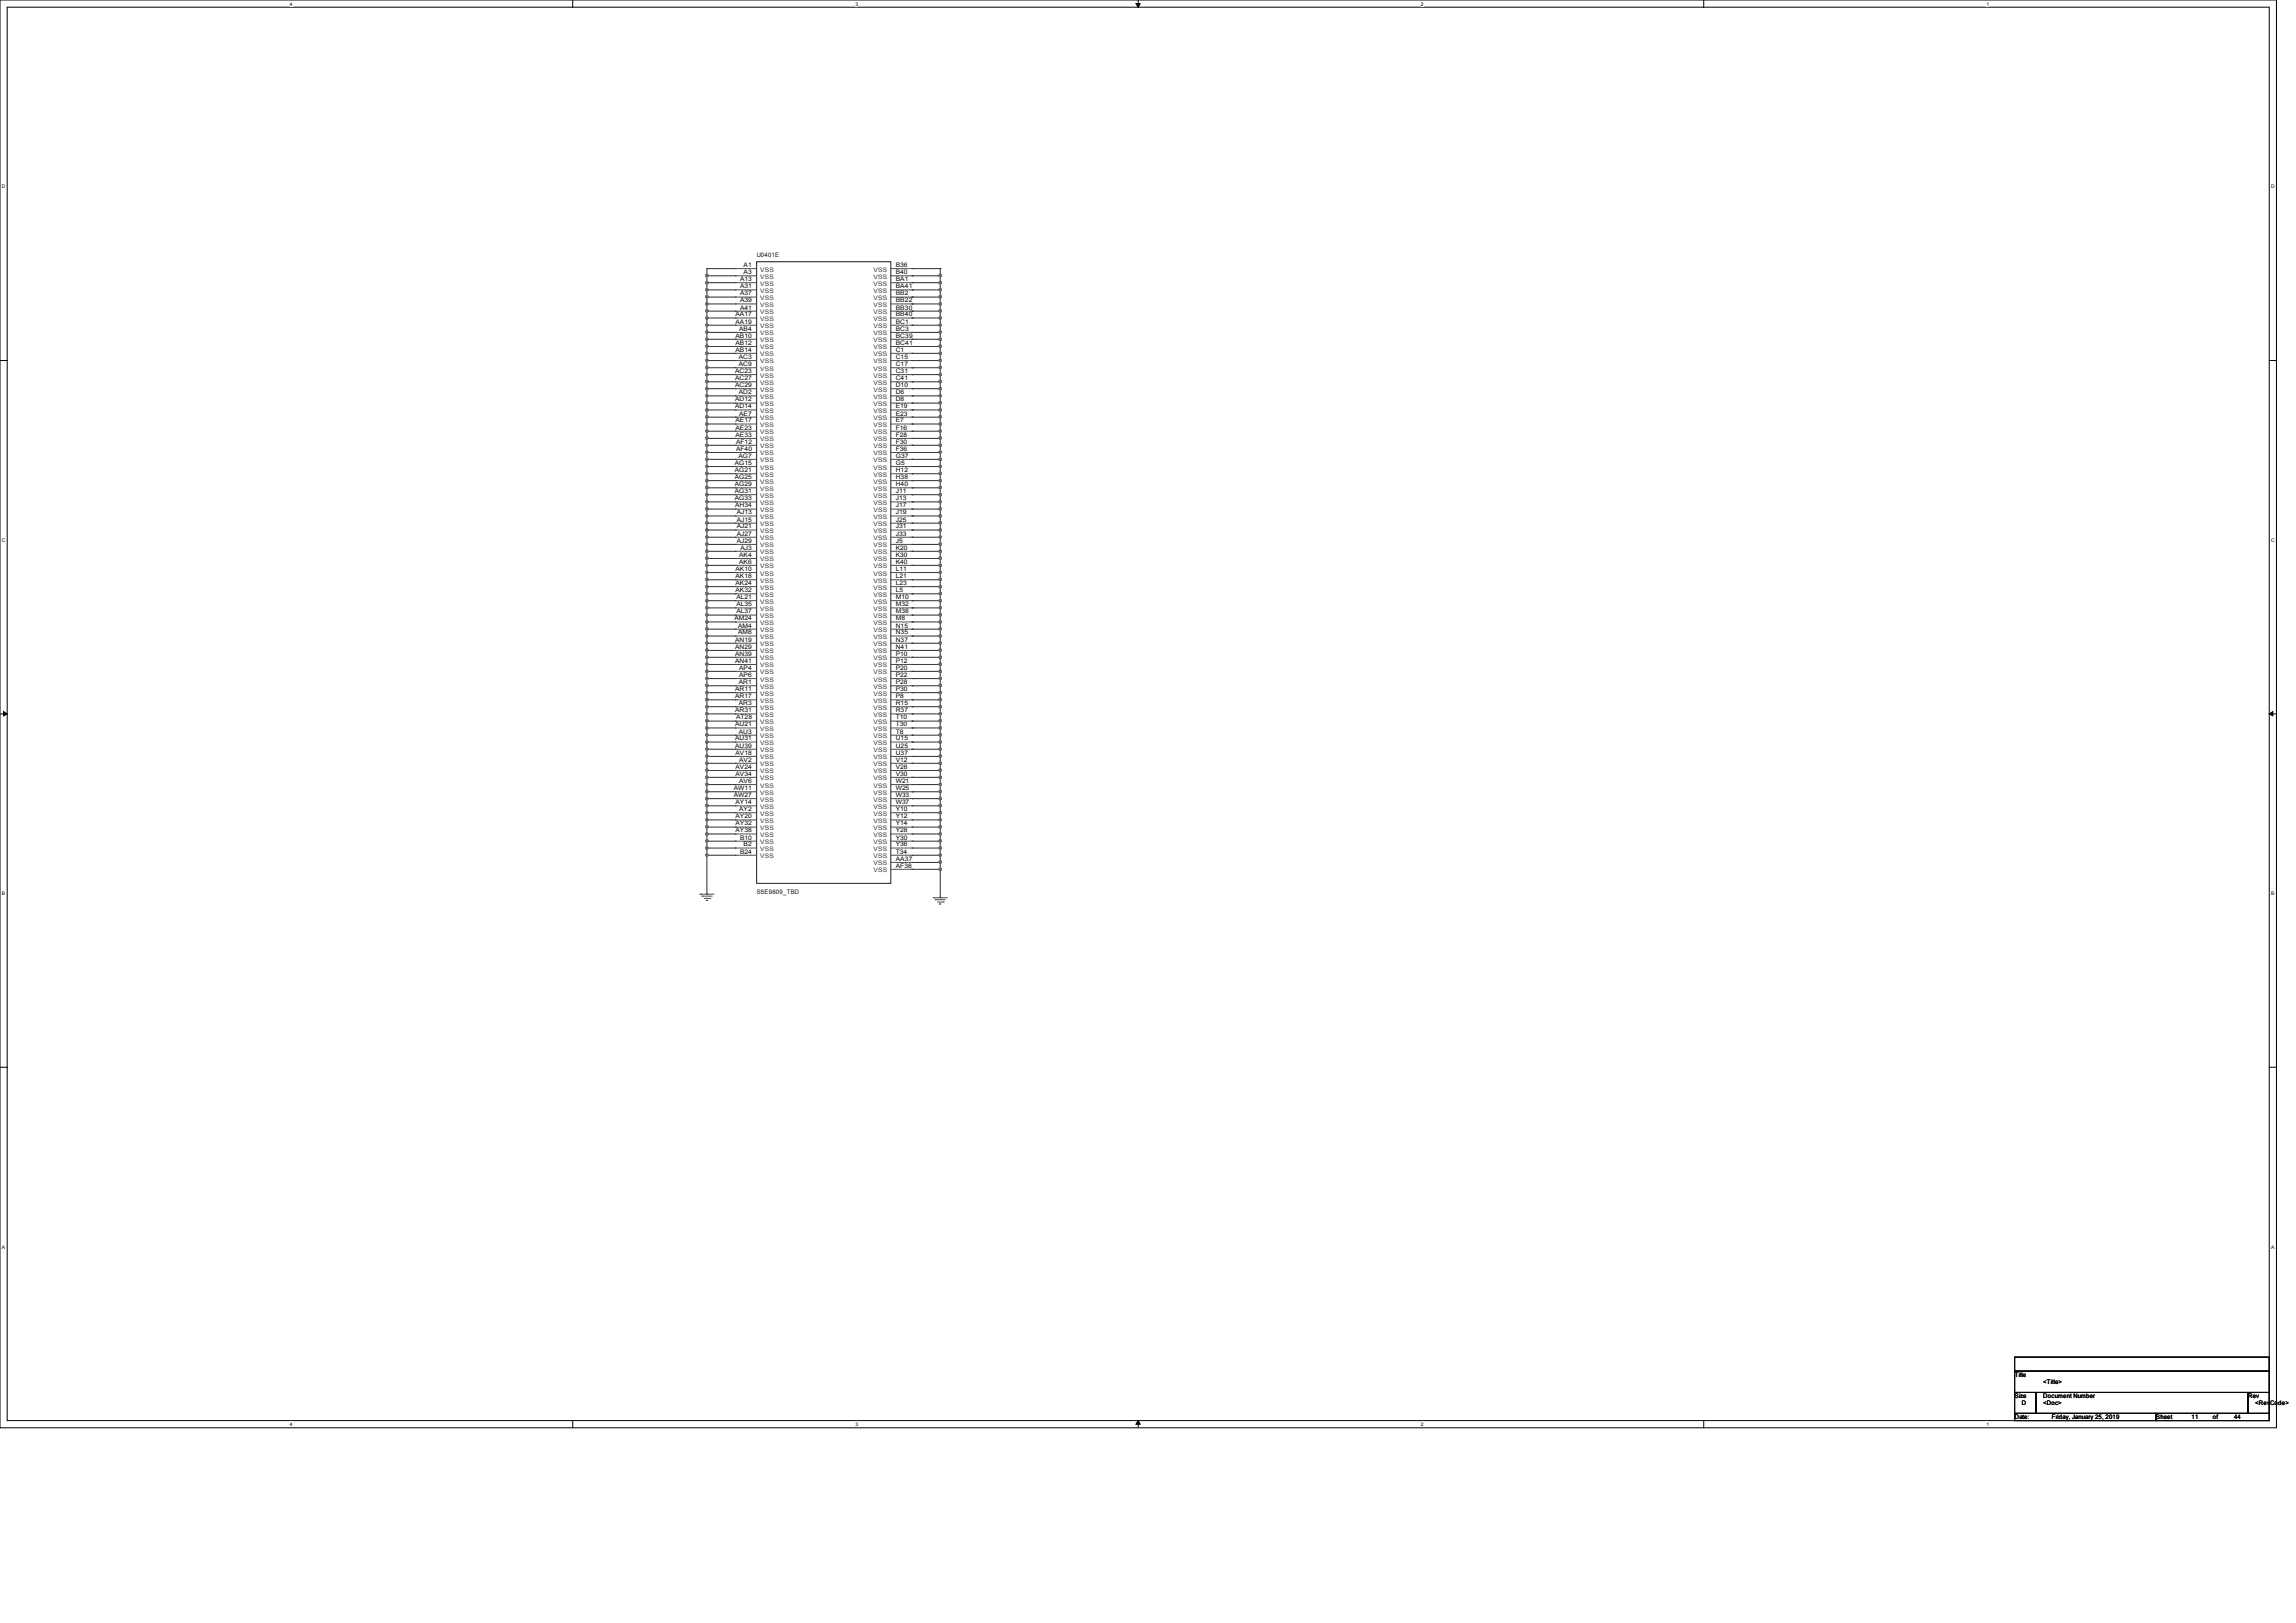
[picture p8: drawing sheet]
<svg xmlns="http://www.w3.org/2000/svg" width="297mm" height="210mm" viewBox="0 0 297 210" stroke-linecap="round" stroke-linejoin="round" font-family="sans-serif">
<defs><g id="words">
<g font-size=".8">
<text x="96.2" y="34.5">A1</text>
<text x="96.2" y="35.5">A3</text>
<text x="115.9" y="34.5">B36</text>
<text x="115.9" y="35.5">B40</text>
<text x="95.1" y="40.9">AA17</text>
<text x="95.1" y="41.9">AA19</text>
<text x="95.7" y="36.4">A13</text>
<text x="95.7" y="37.3">A31</text>
<text x="95.7" y="38.2">A37</text>
<text x="95.7" y="39.1">A39</text>
<text x="95.7" y="40">A41</text>
<text x="115.9" y="36.4">BA1</text>
<text x="115.9" y="37.3">BA41</text>
<text x="115.9" y="38.2">BB2</text>
<text x="115.9" y="39.1">BB22</text>
<text x="115.9" y="40">BB30</text>
<text x="115.9" y="40.9">BB40</text>
<text x="115.9" y="41.9">BC1</text>
<text x="95.1" y="43.7">AB10</text>
<text x="95.1" y="44.6">AB12</text>
<text x="95.1" y="45.5">AB14</text>
<text x="95.6" y="46.4">AC3</text>
<text x="95.6" y="47.4">AC9</text>
<text x="95.6" y="42.8">AB4</text>
<text x="115.9" y="42.8">BC3</text>
<text x="115.9" y="43.7">BC39</text>
<text x="115.9" y="44.6">BC41</text>
<text x="115.9" y="45.5">C1</text>
<text x="115.9" y="46.4">C15</text>
<text x="115.9" y="47.4">C17</text>
<text x="95.1" y="48.3">AC23</text>
<text x="95.1" y="49.2">AC27</text>
<text x="95.1" y="50.1">AC29</text>
<text x="95.1" y="51.9">AD12</text>
<text x="95.1" y="52.8">AD14</text>
<text x="95.6" y="51">AD2</text>
<text x="95.6" y="53.8">AE7</text>
<text x="115.9" y="48.3">C31</text>
<text x="115.9" y="49.2">C41</text>
<text x="115.9" y="50.1">D10</text>
<text x="115.9" y="51">D6</text>
<text x="115.9" y="51.9">D8</text>
<text x="115.9" y="52.8">E19</text>
<text x="115.9" y="53.8">E23</text>
<text x="95.1" y="54.7">AE17</text>
<text x="95.1" y="55.6">AE23</text>
<text x="95.1" y="56.5">AE33</text>
<text x="95.2" y="57.4">AF12</text>
<text x="95.2" y="58.3">AF40</text>
<text x="95.5" y="59.2">AG7</text>
<text x="115.9" y="54.7">E7</text>
<text x="115.9" y="55.6">F16</text>
<text x="115.9" y="56.5">F28</text>
<text x="115.9" y="57.4">F30</text>
<text x="115.9" y="58.3">F36</text>
<text x="115.9" y="59.2">G37</text>
<text x="95" y="60.2">AG15</text>
<text x="95" y="61.1">AG21</text>
<text x="95" y="62">AG25</text>
<text x="95" y="62.9">AG29</text>
<text x="95" y="63.8">AG31</text>
<text x="95" y="64.7">AG33</text>
<text x="95.1" y="65.7">AH34</text>
<text x="115.9" y="60.2">G5</text>
<text x="115.9" y="61.1">H12</text>
<text x="115.9" y="62">H38</text>
<text x="115.9" y="62.9">H40</text>
<text x="115.9" y="63.8">J11</text>
<text x="115.9" y="64.7">J13</text>
<text x="115.9" y="65.7">J17</text>
<text x="95.3" y="66.5">AJ13</text>
<text x="95.3" y="67.5">AJ15</text>
<text x="95.3" y="68.4">AJ21</text>
<text x="95.3" y="69.3">AJ27</text>
<text x="95.3" y="70.2">AJ29</text>
<text x="95.8" y="71.1">AJ3</text>
<text x="115.9" y="66.5">J19</text>
<text x="115.9" y="67.5">J25</text>
<text x="115.9" y="68.4">J31</text>
<text x="115.9" y="69.3">J33</text>
<text x="115.9" y="70.2">J5</text>
<text x="115.9" y="71.1">K20</text>
<text x="95.1" y="73.9">AK10</text>
<text x="95.1" y="74.8">AK18</text>
<text x="95.1" y="75.7">AK24</text>
<text x="95.1" y="76.6">AK32</text>
<text x="95.3" y="77.5">AL21</text>
<text x="95.6" y="72.1">AK4</text>
<text x="95.6" y="72.9">AK6</text>
<text x="115.9" y="72.9">K40</text>
<text x="115.9" y="72.1">K30</text>
<text x="115.9" y="73.9">L11</text>
<text x="115.9" y="74.8">L21</text>
<text x="115.9" y="75.7">L23</text>
<text x="115.9" y="76.6">L5</text>
<text x="115.9" y="77.5">M10</text>
<text x="95" y="80.3">AM24</text>
<text x="95.1" y="83">AN19</text>
<text x="95.1" y="83.9">AN29</text>
<text x="95.3" y="78.4">AL35</text>
<text x="95.3" y="79.4">AL37</text>
<text x="95.5" y="81.2">AM4</text>
<text x="95.5" y="82.1">AM8</text>
<text x="115.9" y="78.4">M32</text>
<text x="115.9" y="79.4">M38</text>
<text x="115.9" y="80.3">M8</text>
<text x="115.9" y="81.2">N15</text>
<text x="115.9" y="82.1">N35</text>
<text x="115.9" y="83">N37</text>
<text x="115.9" y="83.9">N41</text>
<text x="95.1" y="84.8">AN39</text>
<text x="95.1" y="85.8">AN41</text>
<text x="95.1" y="89.4">AR11</text>
<text x="95.6" y="88.5">AR1</text>
<text x="95.6" y="86.7">AP4</text>
<text x="95.6" y="87.6">AP6</text>
<text x="115.9" y="84.8">P10</text>
<text x="115.9" y="85.8">P12</text>
<text x="115.9" y="86.7">P20</text>
<text x="115.9" y="87.6">P22</text>
<text x="115.9" y="88.5">P28</text>
<text x="115.9" y="89.4">P30</text>
<text x="95.1" y="90.3">AR17</text>
<text x="95.1" y="92.2">AR31</text>
<text x="95.1" y="94">AU21</text>
<text x="95.1" y="95.8">AU31</text>
<text x="95.2" y="93.1">AT28</text>
<text x="95.6" y="91.2">AR3</text>
<text x="95.6" y="94.9">AU3</text>
<text x="115.9" y="91.2">R15</text>
<text x="115.9" y="92.2">R37</text>
<text x="115.9" y="94">T30</text>
<text x="115.9" y="94.9">T8</text>
<text x="115.9" y="90.3">P8</text>
<text x="115.9" y="93.1">T10</text>
<text x="115.9" y="95.8">U15</text>
<text x="95.1" y="96.7">AU39</text>
<text x="95.1" y="97.7">AV18</text>
<text x="95.1" y="99.5">AV24</text>
<text x="95.1" y="100.4">AV34</text>
<text x="95.6" y="98.6">AV2</text>
<text x="95.6" y="101.3">AV6</text>
<text x="115.9" y="96.7">U25</text>
<text x="115.9" y="97.7">U37</text>
<text x="115.9" y="98.6">V12</text>
<text x="115.9" y="99.5">V28</text>
<text x="115.9" y="100.4">V30</text>
<text x="115.9" y="101.3">W21</text>
<text x="94.9" y="102.2">AW11</text>
<text x="94.9" y="103.1">AW27</text>
<text x="95.1" y="104.1">AY14</text>
<text x="95.1" y="105.9">AY20</text>
<text x="95.1" y="106.8">AY32</text>
<text x="95.1" y="107.7">AY38</text>
<text x="95.6" y="104.9">AY2</text>
<text x="115.9" y="102.2">W25</text>
<text x="115.9" y="104.1">W37</text>
<text x="115.9" y="104.9">Y10</text>
<text x="115.9" y="107.7">Y28</text>
<text x="115.9" y="103.1">W33</text>
<text x="115.9" y="105.9">Y12</text>
<text x="115.9" y="106.8">Y14</text>
<text x="95.7" y="108.6">B10</text>
<text x="95.7" y="110.4">B24</text>
<text x="96.2" y="109.5">B2</text>
<text x="115.9" y="108.6">Y30</text>
<text x="115.9" y="109.5">Y36</text>
<text x="115.9" y="110.4">T34</text>
<text x="115.9" y="111.4">AA37</text>
<text x="115.9" y="112.3">AF38</text>
<text x="260.6" y="178.2">Title</text>
<text x="264.3" y="179.1">&lt;Title&gt;</text>
<text x="260.6" y="180.9">Size</text>
<text x="260.6" y="183.6">Date:</text>
<text x="261.6" y="181.8">D</text>
<text x="264.3" y="180.9">Document Number</text>
<text x="264.3" y="181.8">&lt;Doc&gt;</text>
<text x="265.4" y="183.6">Friday, January 25, 2019</text>
<text x="278.9" y="183.6">Sheet</text>
<text x="283.5" y="183.6">11</text>
<text x="286.2" y="183.6">of</text>
<text x="289" y="183.6">44</text>
<text x="290.8" y="180.9">Rev</text>
<text x="291.7" y="181.8">&lt;RevCode&gt;</text>
</g>
<g font-size=".8" fill="#0e0e0e">
<text x="97.9" y="33.2">U0401E</text>
<text x="97.9" y="115.6">S5E9609_TBD</text>
</g>
<g font-size=".8" fill="#343434">
<text x="98.4" y="35.1">VSS</text>
<text x="113" y="35.1">VSS</text>
<text x="98.4" y="36.1">VSS</text>
<text x="98.4" y="37">VSS</text>
<text x="98.4" y="37.9">VSS</text>
<text x="98.4" y="38.8">VSS</text>
<text x="98.4" y="39.7">VSS</text>
<text x="98.4" y="40.6">VSS</text>
<text x="98.4" y="41.5">VSS</text>
<text x="113" y="36.1">VSS</text>
<text x="113" y="37">VSS</text>
<text x="113" y="37.9">VSS</text>
<text x="113" y="38.8">VSS</text>
<text x="113" y="39.7">VSS</text>
<text x="113" y="40.6">VSS</text>
<text x="113" y="41.5">VSS</text>
<text x="98.4" y="42.5">VSS</text>
<text x="98.4" y="43.4">VSS</text>
<text x="98.4" y="44.3">VSS</text>
<text x="98.4" y="45.2">VSS</text>
<text x="98.4" y="46.1">VSS</text>
<text x="98.4" y="47">VSS</text>
<text x="98.4" y="48">VSS</text>
<text x="113" y="42.5">VSS</text>
<text x="113" y="43.4">VSS</text>
<text x="113" y="44.3">VSS</text>
<text x="113" y="45.2">VSS</text>
<text x="113" y="46.1">VSS</text>
<text x="113" y="47">VSS</text>
<text x="113" y="48">VSS</text>
<text x="98.4" y="48.9">VSS</text>
<text x="98.4" y="49.8">VSS</text>
<text x="98.4" y="50.7">VSS</text>
<text x="98.4" y="51.6">VSS</text>
<text x="98.4" y="52.5">VSS</text>
<text x="98.4" y="53.4">VSS</text>
<text x="113" y="48.9">VSS</text>
<text x="113" y="49.8">VSS</text>
<text x="113" y="50.7">VSS</text>
<text x="113" y="51.6">VSS</text>
<text x="113" y="52.5">VSS</text>
<text x="113" y="53.4">VSS</text>
<text x="98.4" y="54.4">VSS</text>
<text x="98.4" y="55.2">VSS</text>
<text x="98.4" y="56.2">VSS</text>
<text x="98.4" y="58">VSS</text>
<text x="98.4" y="58.9">VSS</text>
<text x="98.4" y="59.8">VSS</text>
<text x="98.4" y="57.1">VSS</text>
<text x="113" y="54.4">VSS</text>
<text x="113" y="55.2">VSS</text>
<text x="113" y="56.2">VSS</text>
<text x="113" y="57.1">VSS</text>
<text x="113" y="58">VSS</text>
<text x="113" y="58.9">VSS</text>
<text x="113" y="59.8">VSS</text>
<text x="98.4" y="60.7">VSS</text>
<text x="98.4" y="61.7">VSS</text>
<text x="98.4" y="62.6">VSS</text>
<text x="98.4" y="63.5">VSS</text>
<text x="98.4" y="64.4">VSS</text>
<text x="98.4" y="65.3">VSS</text>
<text x="113" y="60.7">VSS</text>
<text x="113" y="61.7">VSS</text>
<text x="113" y="62.6">VSS</text>
<text x="113" y="63.5">VSS</text>
<text x="113" y="64.4">VSS</text>
<text x="113" y="65.3">VSS</text>
<text x="98.4" y="67.1">VSS</text>
<text x="98.4" y="68.1">VSS</text>
<text x="98.4" y="69">VSS</text>
<text x="98.4" y="69.9">VSS</text>
<text x="98.4" y="70.8">VSS</text>
<text x="98.4" y="71.7">VSS</text>
<text x="98.4" y="66.3">VSS</text>
<text x="113" y="66.3">VSS</text>
<text x="113" y="67.1">VSS</text>
<text x="113" y="68.1">VSS</text>
<text x="113" y="69">VSS</text>
<text x="113" y="69.9">VSS</text>
<text x="113" y="70.8">VSS</text>
<text x="113" y="71.7">VSS</text>
<text x="98.4" y="74.5">VSS</text>
<text x="98.4" y="75.4">VSS</text>
<text x="98.4" y="76.3">VSS</text>
<text x="98.4" y="72.6">VSS</text>
<text x="98.4" y="73.5">VSS</text>
<text x="98.4" y="77.2">VSS</text>
<text x="113" y="73.5">VSS</text>
<text x="113" y="72.6">VSS</text>
<text x="113" y="74.5">VSS</text>
<text x="113" y="75.4">VSS</text>
<text x="113" y="76.3">VSS</text>
<text x="113" y="77.2">VSS</text>
<text x="98.4" y="78.1">VSS</text>
<text x="98.4" y="79">VSS</text>
<text x="98.4" y="80">VSS</text>
<text x="98.4" y="80.9">VSS</text>
<text x="98.4" y="81.8">VSS</text>
<text x="98.4" y="82.7">VSS</text>
<text x="98.4" y="83.6">VSS</text>
<text x="113" y="78.1">VSS</text>
<text x="113" y="79">VSS</text>
<text x="113" y="80">VSS</text>
<text x="113" y="80.9">VSS</text>
<text x="113" y="81.8">VSS</text>
<text x="113" y="82.7">VSS</text>
<text x="113" y="83.6">VSS</text>
<text x="98.4" y="84.5">VSS</text>
<text x="98.4" y="85.4">VSS</text>
<text x="98.4" y="86.4">VSS</text>
<text x="98.4" y="87.2">VSS</text>
<text x="98.4" y="88.2">VSS</text>
<text x="98.4" y="89.1">VSS</text>
<text x="113" y="84.5">VSS</text>
<text x="113" y="85.4">VSS</text>
<text x="113" y="86.4">VSS</text>
<text x="113" y="87.2">VSS</text>
<text x="113" y="88.2">VSS</text>
<text x="113" y="89.1">VSS</text>
<text x="98.4" y="90">VSS</text>
<text x="98.4" y="90.9">VSS</text>
<text x="98.4" y="91.8">VSS</text>
<text x="98.4" y="92.8">VSS</text>
<text x="98.4" y="93.7">VSS</text>
<text x="98.4" y="94.6">VSS</text>
<text x="98.4" y="95.5">VSS</text>
<text x="113" y="91.8">VSS</text>
<text x="113" y="92.8">VSS</text>
<text x="113" y="94.6">VSS</text>
<text x="113" y="95.5">VSS</text>
<text x="113" y="90">VSS</text>
<text x="113" y="90.9">VSS</text>
<text x="113" y="93.7">VSS</text>
<text x="98.4" y="96.4">VSS</text>
<text x="98.4" y="97.3">VSS</text>
<text x="98.4" y="98.3">VSS</text>
<text x="98.4" y="99.1">VSS</text>
<text x="98.4" y="100.1">VSS</text>
<text x="98.4" y="101">VSS</text>
<text x="98.4" y="101.9">VSS</text>
<text x="113" y="97.3">VSS</text>
<text x="113" y="98.3">VSS</text>
<text x="113" y="99.1">VSS</text>
<text x="113" y="100.1">VSS</text>
<text x="113" y="101">VSS</text>
<text x="113" y="101.9">VSS</text>
<text x="113" y="96.4">VSS</text>
<text x="98.4" y="102.8">VSS</text>
<text x="98.4" y="103.7">VSS</text>
<text x="98.4" y="104.6">VSS</text>
<text x="98.4" y="105.5">VSS</text>
<text x="98.4" y="106.5">VSS</text>
<text x="98.4" y="107.4">VSS</text>
<text x="113" y="102.8">VSS</text>
<text x="113" y="104.6">VSS</text>
<text x="113" y="105.5">VSS</text>
<text x="113" y="103.7">VSS</text>
<text x="113" y="106.5">VSS</text>
<text x="113" y="107.4">VSS</text>
<text x="98.4" y="108.3">VSS</text>
<text x="98.4" y="109.2">VSS</text>
<text x="98.4" y="110.1">VSS</text>
<text x="98.4" y="111">VSS</text>
<text x="113" y="108.3">VSS</text>
<text x="113" y="109.2">VSS</text>
<text x="113" y="110.1">VSS</text>
<text x="113" y="111">VSS</text>
<text x="113" y="112">VSS</text>
<text x="113" y="112.9">VSS</text>
</g>
<g font-size=".6">
<text x="37.5" y=".7">4</text>
<text x="110.7" y=".7">3</text>
<text x="183.8" y=".7">2</text>
<text x="257" y=".7">1</text>
<text x=".3" y="24.4">D</text>
<text x="293.8" y="24.4">D</text>
<text x=".3" y="70.1">C</text>
<text x="293.8" y="70.1">C</text>
<text x=".3" y="115.8">B</text>
<text x="293.8" y="115.8">B</text>
<text x=".3" y="161.5">A</text>
<text x="293.8" y="161.5">A</text>
<text x="37.5" y="184.5">4</text>
<text x="110.7" y="184.5">3</text>
<text x="183.8" y="184.5">2</text>
<text x="257" y="184.5">1</text>
</g>
</g></defs>
<path d="M0 0h294.5v184.7h-294.5zM.9 .9h292.6v182.9h-292.6z" fill="none" stroke="#000" stroke-width=".13"/>
<g fill="#fff">
<path d="M37.5 .1h.3v.7h-.3z"/>
<path d="M37.5 183.9h.3v.8h-.3z"/>
</g>
<path d="M74.1 0v.9M74.1 183.8v.9" fill="none" stroke="#000" stroke-width=".13"/>
<g fill="#fff">
<path d="M110.7 .1h.3v.7h-.3z"/>
<path d="M110.7 183.9h.3v.8h-.3z"/>
</g>
<path d="M147.2 0v.9M147.2 183.8v.9" fill="none" stroke="#000" stroke-width=".13"/>
<path d="M146.9 .5h.6l-.3 .4zM147.2 183.8l.3 .5h-.6z" fill="#000" stroke="#000" stroke-width=".13"/>
<g fill="#fff">
<path d="M183.8 .1h.3v.7h-.3z"/>
<path d="M183.8 183.9h.3v.8h-.3z"/>
</g>
<path d="M220.4 0v.9M220.4 183.8v.9" fill="none" stroke="#000" stroke-width=".13"/>
<g fill="#fff">
<path d="M257 .1h.3v.7h-.3z"/>
<path d="M257 183.9h.3v.8h-.3z"/>
<path d="M.3 23.8h.4v.7h-.4z"/>
<path d="M293.8 23.8h.5v.7h-.5z"/>
<path d="M.3 69.5h.4v.7h-.4z"/>
<path d="M293.8 69.5h.5v.7h-.5z"/>
</g>
<path d="M0 46.7h.9M293.5 46.7h1" fill="none" stroke="#000" stroke-width=".13"/>
<g fill="#fff">
<path d="M.3 115.2h.4v.8h-.4z"/>
<path d="M293.8 115.2h.4v.8h-.4z"/>
</g>
<path d="M0 92.4h.9M293.5 92.4h1" fill="none" stroke="#000" stroke-width=".13"/>
<path d="M.5 92.1l.4 .3-.4 .2zM293.5 92.4l.5-.3v.5z" fill="#000" stroke="#000" stroke-width=".13"/>
<g fill="#fff">
<path d="M.3 161h.3v.7h-.3z"/>
<path d="M293.8 161h.4v.7h-.4z"/>
</g>
<path d="M0 138.1h.9M293.5 138.1h1M260.6 175.6h32.9v1.8h-32.9zM260.6 177.4h32.9v2.8h-32.9zM260.6 182.9h18.3v.9h-18.3zM260.6 180.2h2.8v2.7h-2.8zM263.4 180.2h27.4v2.7h-27.4zM278.9 182.9h14.6v.9h-14.6zM290.8 180.2h2.7v2.7h-2.7z" fill="none" stroke="#000" stroke-width=".13"/>
<g fill="none" stroke="#4d4d4d" stroke-width=".13">
<path d="M95.1 34.8h2.8M95.1 35.7h2.8M95.1 36.6h2.8M95.1 37.5h2.8M95.1 38.4h2.8M95.1 39.3h2.8M95.1 34.8h.1M95.1 35.7h.1M95.1 36.6h.1M95.1 37.5h.1M95.1 38.4h.1M95.1 39.3h.1"/>
<path d="M115.2 34.8h2.8M115.2 35.7h2.8M115.2 36.6h2.8M115.2 37.5h2.8M115.2 38.4h2.8M115.2 39.3h2.8M118 34.8h.1M118 35.7h.1M118 36.6h.1M118 37.5h.1M118 38.4h.1M118 39.3h.1"/>
<path d="M95.1 40.3h2.8M95.1 41.1h2.8M95.1 42.1h2.8M95.1 43h2.8M95.1 43.9h2.8M95.1 44.8h2.8M95.1 45.7h2.8M95.1 46.7h2.8M95.1 47.6h2.8M95.1 48.5h2.8M95.1 49.4h2.8M95.1 50.3h2.8"/>
<path d="M95.1 51.2h2.8M95.1 52.2h2.8M95.1 53h2.8M95.1 54h2.8M95.1 54.9h2.8M95.1 55.8h2.8M95.1 57.6h2.8M95.1 58.5h2.8M95.1 59.4h2.8M95.1 56.7h2.8M95.1 40.3h.1M95.1 41.1h.1"/>
<path d="M95.1 42.1h.1M95.1 43h.1M95.1 43.9h.1M95.1 44.8h.1M95.1 45.7h.1M95.1 46.7h.1M95.1 47.6h.1M95.1 48.5h.1M95.1 49.4h.1M95.1 50.3h.1M95.1 51.2h.1M95.1 52.2h.1"/>
<path d="M95.1 53h.1M95.1 54h.1M95.1 54.9h.1M95.1 55.8h.1M95.1 57.6h.1M95.1 58.5h.1M95.1 59.4h.1M95.1 56.7h.1M115.2 40.3h2.8M115.2 41.1h2.8M115.2 42.1h2.8M115.2 43h2.8"/>
<path d="M115.2 43.9h2.8M115.2 44.8h2.8M115.2 45.7h2.8M115.2 46.7h2.8M115.2 47.6h2.8M115.2 48.5h2.8M115.2 49.4h2.8M115.2 50.3h2.8M115.2 51.2h2.8M115.2 52.2h2.8M115.2 53h2.8M115.2 54h2.8"/>
<path d="M115.2 54.9h2.8M115.2 55.8h2.8M115.2 57.6h2.8M115.2 58.5h2.8M115.2 59.4h2.8M115.2 56.7h2.8M118 40.3h.1M118 41.1h.1M118 42.1h.1M118 43h.1M118 43.9h.1M118 44.8h.1"/>
<path d="M118 45.7h.1M118 46.7h.1M118 47.6h.1M118 48.5h.1M118 49.4h.1M118 50.3h.1M118 51.2h.1M118 52.2h.1M118 53h.1M118 54h.1M118 54.9h.1M118 55.8h.1"/>
<path d="M118 56.7h.1M118 57.6h.1M118 58.5h.1M118 59.4h.1M95.1 60.4h2.8M95.1 61.3h2.8M95.1 62.2h2.8M95.1 63.1h2.8M95.1 64h2.8M95.1 64.9h2.8M95.1 66.8h2.8M95.1 67.7h2.8"/>
<path d="M95.1 68.6h2.8M95.1 69.5h2.8M95.1 70.4h2.8M95.1 71.3h2.8M95.1 74.1h2.8M95.1 75h2.8M95.1 75.9h2.8M95.1 72.3h2.8M95.1 73.2h2.8M95.1 77.7h2.8M95.1 78.7h2.8M95.1 79.6h2.8"/>
<path d="M95.1 65.9h2.8M95.1 76.8h2.8M95.1 60.4h.1M95.1 61.3h.1M95.1 62.2h.1M95.1 63.1h.1M95.1 64h.1M95.1 64.9h.1M95.1 66.8h.1M95.1 67.7h.1M95.1 68.6h.1M95.1 69.5h.1"/>
<path d="M95.1 70.4h.1M95.1 71.3h.1M95.1 74.1h.1M95.1 75h.1M95.1 75.9h.1M95.1 72.3h.1M95.1 73.2h.1M95.1 77.7h.1M95.1 78.7h.1M95.1 79.6h.1M95.1 65.9h.1M95.1 76.8h.1"/>
<path d="M115.2 60.4h2.8M115.2 61.3h2.8M115.2 62.2h2.8M115.2 63.1h2.8M115.2 64h2.8M115.2 64.9h2.8M115.2 66.8h2.8M115.2 67.7h2.8M115.2 68.6h2.8M115.2 69.5h2.8M115.2 70.4h2.8M115.2 71.3h2.8"/>
<path d="M115.2 74.1h2.8M115.2 75h2.8M115.2 75.9h2.8M115.2 72.3h2.8M115.2 73.2h2.8M115.2 77.7h2.8M115.2 78.7h2.8M115.2 79.6h2.8M115.2 65.9h2.8M115.2 76.8h2.8M118 60.4h.1M118 61.3h.1"/>
<path d="M118 62.2h.1M118 63.1h.1M118 64h.1M118 64.9h.1M118 65.9h.1M118 66.8h.1M118 67.7h.1M118 68.6h.1M118 69.5h.1M118 70.4h.1M118 71.3h.1M118 73.2h.1"/>
<path d="M118 72.3h.1M118 74.1h.1M118 75h.1M118 75.9h.1M118 76.8h.1M118 77.7h.1M118 78.7h.1M118 79.6h.1M95.1 80.5h2.8M95.1 81.4h2.8M95.1 82.3h2.8M95.1 83.2h2.8"/>
<path d="M95.1 84.2h2.8M95.1 85h2.8M95.1 86h2.8M95.1 86.9h2.8M95.1 87.8h2.8M95.1 88.7h2.8M95.1 89.6h2.8M95.1 90.6h2.8M95.1 91.4h2.8M95.1 92.4h2.8M95.1 93.3h2.8M95.1 94.2h2.8"/>
<path d="M95.1 95.1h2.8M95.1 96h2.8M95.1 96.9h2.8M95.1 97.9h2.8M95.1 98.8h2.8M95.1 99.7h2.8M95.1 80.5h.1M95.1 81.4h.1M95.1 82.3h.1M95.1 83.2h.1M95.1 84.2h.1M95.1 85h.1"/>
<path d="M95.1 86h.1M95.1 86.9h.1M95.1 87.8h.1M95.1 88.7h.1M95.1 89.6h.1M95.1 90.6h.1M95.1 91.4h.1M95.1 92.4h.1M95.1 93.3h.1M95.1 94.2h.1M95.1 95.1h.1M95.1 96h.1"/>
<path d="M95.1 96.9h.1M95.1 97.9h.1M95.1 98.8h.1M95.1 99.7h.1M115.2 80.5h2.8M115.2 81.4h2.8M115.2 82.3h2.8M115.2 83.2h2.8M115.2 84.2h2.8M115.2 85h2.8M115.2 86h2.8M115.2 86.9h2.8"/>
<path d="M115.2 87.8h2.8M115.2 88.7h2.8M115.2 89.6h2.8M115.2 90.6h2.8M115.2 91.4h2.8M115.2 92.4h2.8M115.2 93.3h2.8M115.2 94.2h2.8M115.2 95.1h2.8M115.2 96h2.8M115.2 96.9h2.8M115.2 97.9h2.8"/>
<path d="M115.2 98.8h2.8M115.2 99.7h2.8M118 91.4h.1M118 92.4h.1M118 94.2h.1M118 95.1h.1M118 96.9h.1M118 97.9h.1M118 98.8h.1M118 99.7h.1M118 80.5h.1M118 81.4h.1"/>
<path d="M118 82.3h.1M118 83.2h.1M118 84.2h.1M118 85h.1M118 86h.1M118 86.9h.1M118 87.8h.1M118 88.7h.1M118 89.6h.1M118 90.6h.1M118 93.3h.1M118 96h.1"/>
<path d="M90.6 115.7h.1M90.6 115.7h1.8M90.8 116h.1M90.8 116h1.3M91.1 116.2h.7M91.4 116.5h.1M91.4 116.5h.2M91.8 116.2h.1M95.1 100.6h2.8M95.1 101.5h2.8M95.1 102.4h2.8M95.1 103.3h2.8"/>
<path d="M95.1 104.3h2.8M95.1 105.2h2.8M95.1 106.1h2.8M95.1 107h2.8M95.1 107.9h2.8M95.1 108.8h2.8M95.1 109.7h2.8M95.1 110.7h2.8M95.1 100.6h.1M95.1 101.5h.1M95.1 102.4h.1M95.1 103.3h.1"/>
<path d="M95.1 104.3h.1M95.1 105.2h.1M95.1 106.1h.1M95.1 107h.1M95.1 107.9h.1M95.1 108.8h.1M95.1 109.7h.1M95.1 110.7h.1M115.2 100.6h2.8M115.2 101.5h2.8M115.2 102.4h2.8M115.2 103.3h2.8"/>
<path d="M115.2 104.3h2.8M115.2 105.2h2.8M115.2 106.1h2.8M115.2 107h2.8M115.2 107.9h2.8M115.2 108.8h2.8M115.2 109.7h2.8M115.2 110.7h2.8M115.2 111.6h2.8M115.2 112.5h2.8M118 100.6h.1M118 101.5h.1"/>
<path d="M118 102.4h.1M118 104.3h.1M118 105.2h.1M118 107.9h.1M118 108.8h.1M118 103.3h.1M118 106.1h.1M118 107h.1M118 109.7h.1M118 110.7h.1M118 111.6h.1M118 112.5h.1"/>
<path d="M120.7 116.2h.1M120.7 116.2h1.9M121 116.4h.1M121 116.4h1.3M121.3 116.7h.7M121.5 117h.1M121.5 117h.2M122 116.7h.1"/>
</g>
<path d="M97.9 33.9h17.3v80.4h-17.3z" fill="none" stroke="#1c1c1c" stroke-width=".13"/>
<g fill="none" stroke="#2d2d2d" stroke-width=".13">
<path d="M91.4 34.8h.1M91.4 35.7h.1M91.4 39.3h.1M91.4 36.6h.1M91.4 38.4h.1M91.4 37.5h.1M91.4 34.8v80.9M91.4 34.8h3.7M91.4 35.7h3.7M91.4 36.6h3.7M91.4 39.3h3.7M91.4 38.4h3.7"/>
<path d="M91.4 37.5h3.7M118 35.7h.1M118 37.5h.1M118 38.4h.1M118 39.3h.1M118 36.6h.1M118 34.8h3.6M118 35.7h3.6M118 36.6h3.6M118 39.3h3.6M118 38.4h3.6M118 37.5h3.6"/>
<path d="M121.6 34.8h.1M121.6 35.7h.1M121.6 37.5h.1M121.6 39.3h.1M121.6 36.6h.1M121.6 38.4h.1M121.6 34.8v81.4M91.4 46.7h.1M91.4 45.7h.1M91.4 47.6h.1M91.4 49.4h.1M91.4 51.2h.1"/>
<path d="M91.4 52.2h.1M91.4 50.3h.1M91.4 53h.1M91.4 56.7h.1M91.4 54.9h.1M91.4 55.8h.1M91.4 54h.1M91.4 59.4h.1M91.4 57.6h.1M91.4 58.5h.1M91.4 43.9h.1M91.4 41.1h.1"/>
<path d="M91.4 40.3h.1M91.4 44.8h.1M91.4 43h.1M91.4 42.1h.1M91.4 48.5h.1M91.4 46.7h3.7M91.4 47.6h3.7M91.4 49.4h3.7M91.4 53h3.7M91.4 52.2h3.7M91.4 51.2h3.7M91.4 50.3h3.7"/>
<path d="M91.4 56.7h3.7M91.4 55.8h3.7M91.4 54.9h3.7M91.4 54h3.7M91.4 59.4h3.7M91.4 58.5h3.7M91.4 57.6h3.7M91.4 41.1h3.7M91.4 40.3h3.7M91.4 44.8h3.7M91.4 43.9h3.7M91.4 43h3.7"/>
<path d="M91.4 42.1h3.7M91.4 45.7h3.7M91.4 48.5h3.7M118 46.7h.1M118 47.6h.1M118 49.4h.1M118 50.3h.1M118 51.2h.1M118 52.2h.1M118 53h.1M118 54h.1M118 54.9h.1"/>
<path d="M118 55.8h.1M118 56.7h.1M118 59.4h.1M118 58.5h.1M118 57.6h.1M118 41.1h.1M118 42.1h.1M118 40.3h.1M118 43h.1M118 44.8h.1M118 43.9h.1M118 45.7h.1"/>
<path d="M118 48.5h.1M118 46.7h3.6M118 47.6h3.6M118 49.4h3.6M118 53h3.6M118 52.2h3.6M118 51.2h3.6M118 50.3h3.6M118 56.7h3.6M118 55.8h3.6M118 54.9h3.6M118 54h3.6"/>
<path d="M118 59.4h3.6M118 58.5h3.6M118 57.6h3.6M118 41.1h3.6M118 40.3h3.6M118 44.8h3.6M118 43.9h3.6M118 43h3.6M118 42.1h3.6M118 45.7h3.6M118 48.5h3.6M121.6 50.3h.1"/>
<path d="M121.6 52.2h.1M121.6 51.2h.1M121.6 49.4h.1M121.6 53h.1M121.6 55.8h.1M121.6 54h.1M121.6 59.4h.1M121.6 56.7h.1M121.6 57.6h.1M121.6 54.9h.1M121.6 58.5h.1M121.6 47.6h.1"/>
<path d="M121.6 42.1h.1M121.6 41.1h.1M121.6 40.3h.1M121.6 44.8h.1M121.6 43h.1M121.6 43.9h.1M121.6 48.5h.1M121.6 45.7h.1M121.6 46.7h.1M91.4 79.6h.1M91.4 77.7h.1M91.4 76.8h.1"/>
<path d="M91.4 75.9h.1M91.4 78.7h.1M91.4 75h.1M91.4 61.3h.1M91.4 60.4h.1M91.4 66.8h.1M91.4 64h.1M91.4 63.1h.1M91.4 62.2h.1M91.4 70.4h.1M91.4 71.3h.1M91.4 72.3h.1"/>
<path d="M91.4 67.7h.1M91.4 68.6h.1M91.4 69.5h.1M91.4 64.9h.1M91.4 65.9h.1M91.4 74.1h.1M91.4 73.2h.1M91.4 79.6h3.7M91.4 77.7h3.7M91.4 76.8h3.7M91.4 75.9h3.7M91.4 78.7h3.7"/>
<path d="M91.4 61.3h3.7M91.4 60.4h3.7M91.4 66.8h3.7M91.4 64h3.7M91.4 63.1h3.7M91.4 62.2h3.7M91.4 70.4h3.7M91.4 71.3h3.7M91.4 72.3h3.7M91.4 67.7h3.7M91.4 68.6h3.7M91.4 69.5h3.7"/>
<path d="M91.4 64.9h3.7M91.4 65.9h3.7M91.4 74.1h3.7M91.4 75h3.7M91.4 73.2h3.7M118 61.3h.1M118 60.4h.1M118 65.9h.1M118 64.9h.1M118 64h.1M118 63.1h.1M118 62.2h.1"/>
<path d="M118 69.5h.1M118 68.6h.1M118 67.7h.1M118 66.8h.1M118 75h.1M118 74.1h.1M118 73.2h.1M118 72.3h.1M118 71.3h.1M118 70.4h.1M118 75.9h.1M118 79.6h.1"/>
<path d="M118 78.7h.1M118 77.7h.1M118 76.8h.1M118 79.6h3.6M118 77.7h3.6M118 76.8h3.6M118 75.9h3.6M118 78.7h3.6M118 61.3h3.6M118 60.4h3.6M118 66.8h3.6M118 64h3.6"/>
<path d="M118 63.1h3.6M118 62.2h3.6M118 70.4h3.6M118 71.3h3.6M118 72.3h3.6M118 67.7h3.6M118 68.6h3.6M118 69.5h3.6M118 64.9h3.6M118 65.9h3.6M118 74.1h3.6M118 75h3.6"/>
<path d="M118 73.2h3.6M121.6 62.2h.1M121.6 63.1h.1M121.6 64.9h.1M121.6 64h.1M121.6 72.3h.1M121.6 68.6h.1M121.6 70.4h.1M121.6 71.3h.1M121.6 74.1h.1M121.6 65.9h.1M121.6 73.2h.1"/>
<path d="M121.6 67.7h.1M121.6 66.8h.1M121.6 77.7h.1M121.6 78.7h.1M121.6 79.6h.1M121.6 75h.1M121.6 76.8h.1M121.6 75.9h.1M121.6 60.4h.1M121.6 61.3h.1M121.6 69.5h.1M91.4 80.5h.1"/>
<path d="M91.4 86.9h.1M91.4 84.2h.1M91.4 85h.1M91.4 86h.1M91.4 81.4h.1M91.4 82.3h.1M91.4 83.2h.1M91.4 87.8h.1M91.4 88.7h.1M91.4 92.4h.1M91.4 93.3h.1M91.4 91.4h.1"/>
<path d="M91.4 89.6h.1M91.4 90.6h.1M91.4 99.7h.1M91.4 94.2h.1M91.4 95.1h.1M91.4 96h.1M91.4 98.8h.1M91.4 97.9h.1M91.4 96.9h.1M91.4 80.5h3.7M91.4 86.9h3.7M91.4 84.2h3.7"/>
<path d="M91.4 85h3.7M91.4 86h3.7M91.4 81.4h3.7M91.4 82.3h3.7M91.4 83.2h3.7M91.4 87.8h3.7M91.4 88.7h3.7M91.4 92.4h3.7M91.4 93.3h3.7M91.4 91.4h3.7M91.4 89.6h3.7M91.4 90.6h3.7"/>
<path d="M91.4 99.7h3.7M91.4 94.2h3.7M91.4 95.1h3.7M91.4 96h3.7M91.4 98.8h3.7M91.4 97.9h3.7M91.4 96.9h3.7M118 83.2h.1M118 82.3h.1M118 81.4h.1M118 80.5h.1M118 93.3h.1"/>
<path d="M118 85h.1M118 86h.1M118 84.2h.1M118 95.1h.1M118 86.9h.1M118 87.8h.1M118 88.7h.1M118 89.6h.1M118 90.6h.1M118 91.4h.1M118 92.4h.1M118 97.9h.1"/>
<path d="M118 98.8h.1M118 99.7h.1M118 94.2h.1M118 96h.1M118 96.9h.1M118 80.5h3.6M118 86.9h3.6M118 84.2h3.6M118 85h3.6M118 86h3.6M118 81.4h3.6M118 82.3h3.6"/>
<path d="M118 83.2h3.6M118 87.8h3.6M118 88.7h3.6M118 92.4h3.6M118 93.3h3.6M118 91.4h3.6M118 89.6h3.6M118 90.6h3.6M118 99.7h3.6M118 94.2h3.6M118 95.1h3.6M118 96h3.6"/>
<path d="M118 98.8h3.6M118 97.9h3.6M118 96.9h3.6M121.6 98.8h.1M121.6 83.2h.1M121.6 85h.1M121.6 89.6h.1M121.6 81.4h.1M121.6 94.2h.1M121.6 97.9h.1M121.6 84.2h.1M121.6 95.1h.1"/>
<path d="M121.6 86.9h.1M121.6 87.8h.1M121.6 88.7h.1M121.6 82.3h.1M121.6 96h.1M121.6 96.9h.1M121.6 86h.1M121.6 91.4h.1M121.6 92.4h.1M121.6 90.6h.1M121.6 93.3h.1M121.6 80.5h.1"/>
<path d="M121.6 99.7h.1M91.4 110.7h.1M91.4 107.9h.1M91.4 107h.1M91.4 106.1h.1M91.4 108.8h.1M91.4 109.7h.1M91.4 101.5h.1M91.4 100.6h.1M91.4 102.4h.1M91.4 103.3h.1M91.4 104.3h.1"/>
<path d="M91.4 105.2h.1M91.4 115.7h.1M91.4 104.3h3.7M91.4 105.2h3.7M91.4 109.7h3.7M91.4 108.8h3.7M91.4 107.9h3.7M91.4 107h3.7M91.4 110.7h3.7M91.4 106.1h3.7M91.4 101.5h3.7M91.4 100.6h3.7"/>
<path d="M91.4 102.4h3.7M91.4 103.3h3.7M118 100.6h.1M118 101.5h.1M118 102.4h.1M118 103.3h.1M118 104.3h3.6M118 105.2h3.6M118 109.7h3.6M118 108.8h3.6M118 107.9h3.6M118 107h3.6"/>
<path d="M118 110.7h3.6M118 106.1h3.6M118 111.6h3.6M118 112.5h3.6M118 101.5h3.6M118 100.6h3.6M118 102.4h3.6M118 103.3h3.6M121.6 104.3h.1M121.6 105.2h.1M121.6 106.1h.1M121.6 109.7h.1"/>
<path d="M121.6 110.7h.1M121.6 108.8h.1M121.6 107.9h.1M121.6 107h.1M121.6 111.6h.1M121.6 112.5h.1M121.6 116.2h.1M121.6 102.4h.1M121.6 100.6h.1M121.6 101.5h.1"/>
</g>
<g fill="#696969" stroke="#696969" stroke-width=".13">
<path d="M91.3 46.5h.3v.2h-.3z" fill-rule="evenodd"/>
<path d="M91.3 110.5h.3v.2h-.3z" fill-rule="evenodd"/>
<path d="M91.3 106h.3v.2h-.3z" fill-rule="evenodd"/>
<path d="M121.5 110.5h.2v.2h-.2z" fill-rule="evenodd"/>
<path d="M91.3 83.1h.3v.2h-.3z" fill-rule="evenodd"/>
<path d="M91.3 78.5h.3v.2h-.3z" fill-rule="evenodd"/>
<path d="M91.3 87.7h.3v.2h-.3z" fill-rule="evenodd"/>
<path d="M91.3 101.4h.3v.2h-.3z" fill-rule="evenodd"/>
<path d="M91.3 96.8h.3v.2h-.3z" fill-rule="evenodd"/>
<path d="M91.3 92.2h.3v.3h-.3z" fill-rule="evenodd"/>
<path d="M91.3 51.1h.3v.2h-.3z" fill-rule="evenodd"/>
<path d="M91.3 55.7h.3v.2h-.3z" fill-rule="evenodd"/>
<path d="M91.3 60.2h.3v.3h-.3z" fill-rule="evenodd"/>
<path d="M91.3 64.8h.3v.2h-.3z" fill-rule="evenodd"/>
<path d="M91.3 74h.3v.2h-.3z" fill-rule="evenodd"/>
<path d="M91.3 69.4h.3v.2h-.3z" fill-rule="evenodd"/>
<path d="M91.3 37.4h.3v.2h-.3z" fill-rule="evenodd"/>
<path d="M91.3 42h.3v.2h-.3z" fill-rule="evenodd"/>
<path d="M121.5 51.1h.2v.2h-.2z" fill-rule="evenodd"/>
<path d="M121.5 55.7h.2v.2h-.2z" fill-rule="evenodd"/>
<path d="M121.5 60.2h.2v.3h-.2z" fill-rule="evenodd"/>
<path d="M121.5 64.8h.2v.2h-.2z" fill-rule="evenodd"/>
<path d="M121.5 74h.2v.2h-.2z" fill-rule="evenodd"/>
<path d="M121.5 78.5h.2v.2h-.2z" fill-rule="evenodd"/>
<path d="M121.5 83.1h.2v.2h-.2z" fill-rule="evenodd"/>
<path d="M121.5 87.7h.2v.2h-.2z" fill-rule="evenodd"/>
<path d="M121.5 96.8h.2v.2h-.2z" fill-rule="evenodd"/>
<path d="M121.5 92.2h.2v.3h-.2z" fill-rule="evenodd"/>
<path d="M121.5 69.4h.2v.2h-.2z" fill-rule="evenodd"/>
<path d="M121.5 37.4h.2v.2h-.2z" fill-rule="evenodd"/>
<path d="M121.5 42h.2v.2h-.2z" fill-rule="evenodd"/>
<path d="M121.5 101.4h.2v.2h-.2z" fill-rule="evenodd"/>
<path d="M121.5 106h.2v.2h-.2z" fill-rule="evenodd"/>
<path d="M121.5 46.5h.2v.2h-.2z" fill-rule="evenodd"/>
<path d="M91.3 46.5h.3v.2h-.3z" fill-rule="evenodd"/>
<path d="M91.3 110.5h.3v.2h-.3z" fill-rule="evenodd"/>
<path d="M91.3 106h.3v.2h-.3z" fill-rule="evenodd"/>
<path d="M121.5 110.5h.2v.2h-.2z" fill-rule="evenodd"/>
<path d="M91.3 83.1h.3v.2h-.3z" fill-rule="evenodd"/>
<path d="M91.3 78.5h.3v.2h-.3z" fill-rule="evenodd"/>
<path d="M91.3 87.7h.3v.2h-.3z" fill-rule="evenodd"/>
<path d="M91.3 101.4h.3v.2h-.3z" fill-rule="evenodd"/>
<path d="M91.3 96.8h.3v.2h-.3z" fill-rule="evenodd"/>
<path d="M91.3 92.2h.3v.3h-.3z" fill-rule="evenodd"/>
<path d="M91.3 51.1h.3v.2h-.3z" fill-rule="evenodd"/>
<path d="M91.3 55.7h.3v.2h-.3z" fill-rule="evenodd"/>
<path d="M91.3 60.2h.3v.3h-.3z" fill-rule="evenodd"/>
<path d="M91.3 64.8h.3v.2h-.3z" fill-rule="evenodd"/>
<path d="M91.3 74h.3v.2h-.3z" fill-rule="evenodd"/>
<path d="M91.3 69.4h.3v.2h-.3z" fill-rule="evenodd"/>
<path d="M91.3 37.4h.3v.2h-.3z" fill-rule="evenodd"/>
<path d="M91.3 42h.3v.2h-.3z" fill-rule="evenodd"/>
<path d="M121.5 51.1h.2v.2h-.2z" fill-rule="evenodd"/>
<path d="M121.5 55.7h.2v.2h-.2z" fill-rule="evenodd"/>
<path d="M121.5 60.2h.2v.3h-.2z" fill-rule="evenodd"/>
<path d="M121.5 64.8h.2v.2h-.2z" fill-rule="evenodd"/>
<path d="M121.5 74h.2v.2h-.2z" fill-rule="evenodd"/>
<path d="M121.5 78.5h.2v.2h-.2z" fill-rule="evenodd"/>
<path d="M121.5 83.1h.2v.2h-.2z" fill-rule="evenodd"/>
<path d="M121.5 87.7h.2v.2h-.2z" fill-rule="evenodd"/>
<path d="M121.5 96.8h.2v.2h-.2z" fill-rule="evenodd"/>
<path d="M121.5 92.2h.2v.3h-.2z" fill-rule="evenodd"/>
<path d="M121.5 69.4h.2v.2h-.2z" fill-rule="evenodd"/>
<path d="M121.5 37.4h.2v.2h-.2z" fill-rule="evenodd"/>
<path d="M121.5 42h.2v.2h-.2z" fill-rule="evenodd"/>
<path d="M121.5 101.4h.2v.2h-.2z" fill-rule="evenodd"/>
<path d="M121.5 106h.2v.2h-.2z" fill-rule="evenodd"/>
<path d="M121.5 46.5h.2v.2h-.2z" fill-rule="evenodd"/>
<circle cx="121.6" cy="104.2" r=".17"/>
<circle cx="121.6" cy="105.2" r=".17"/>
<circle cx="121.6" cy="109.7" r=".17"/>
<circle cx="121.6" cy="108.8" r=".17"/>
<circle cx="91.4" cy="47.5" r=".17"/>
<circle cx="121.6" cy="107.9" r=".17"/>
<circle cx="121.6" cy="107" r=".17"/>
<circle cx="91.4" cy="107.9" r=".17"/>
<circle cx="91.4" cy="107" r=".17"/>
<circle cx="91.4" cy="108.8" r=".17"/>
<circle cx="91.4" cy="109.7" r=".17"/>
<circle cx="121.6" cy="35.6" r=".17"/>
<circle cx="121.6" cy="111.5" r=".17"/>
<circle cx="121.6" cy="112.5" r=".17"/>
<circle cx="91.4" cy="79.5" r=".17"/>
<circle cx="91.4" cy="80.5" r=".17"/>
<circle cx="91.4" cy="77.7" r=".17"/>
<circle cx="91.4" cy="76.8" r=".17"/>
<circle cx="91.4" cy="75.9" r=".17"/>
<circle cx="91.4" cy="86.9" r=".17"/>
<circle cx="91.4" cy="84.1" r=".17"/>
<circle cx="91.4" cy="85" r=".17"/>
<circle cx="91.4" cy="85.9" r=".17"/>
<circle cx="91.4" cy="82.3" r=".17"/>
<circle cx="91.4" cy="88.7" r=".17"/>
<circle cx="91.4" cy="81.4" r=".17"/>
<circle cx="91.4" cy="100.6" r=".17"/>
<circle cx="91.4" cy="91.4" r=".17"/>
<circle cx="91.4" cy="89.6" r=".17"/>
<circle cx="91.4" cy="90.5" r=".17"/>
<circle cx="91.4" cy="99.7" r=".17"/>
<circle cx="91.4" cy="102.4" r=".17"/>
<circle cx="91.4" cy="94.2" r=".17"/>
<circle cx="91.4" cy="95.1" r=".17"/>
<circle cx="91.4" cy="96" r=".17"/>
<circle cx="91.4" cy="98.8" r=".17"/>
<circle cx="91.4" cy="97.8" r=".17"/>
<circle cx="91.4" cy="93.3" r=".17"/>
<circle cx="91.4" cy="49.4" r=".17"/>
<circle cx="91.4" cy="53" r=".17"/>
<circle cx="91.4" cy="52.1" r=".17"/>
<circle cx="91.4" cy="50.3" r=".17"/>
<circle cx="91.4" cy="56.7" r=".17"/>
<circle cx="91.4" cy="54.9" r=".17"/>
<circle cx="91.4" cy="53.9" r=".17"/>
<circle cx="91.4" cy="61.3" r=".17"/>
<circle cx="91.4" cy="57.6" r=".17"/>
<circle cx="91.4" cy="66.8" r=".17"/>
<circle cx="91.4" cy="64" r=".17"/>
<circle cx="91.4" cy="63.1" r=".17"/>
<circle cx="91.4" cy="62.2" r=".17"/>
<circle cx="91.4" cy="59.4" r=".17"/>
<circle cx="91.4" cy="58.5" r=".17"/>
<circle cx="91.4" cy="71.3" r=".17"/>
<circle cx="91.4" cy="72.2" r=".17"/>
<circle cx="91.4" cy="67.6" r=".17"/>
<circle cx="91.4" cy="68.6" r=".17"/>
<circle cx="91.4" cy="65.8" r=".17"/>
<circle cx="91.4" cy="75" r=".17"/>
<circle cx="91.4" cy="73.2" r=".17"/>
<circle cx="91.4" cy="70.4" r=".17"/>
<circle cx="91.4" cy="35.6" r=".17"/>
<circle cx="91.4" cy="36.6" r=".17"/>
<circle cx="91.4" cy="41.1" r=".17"/>
<circle cx="91.4" cy="40.2" r=".17"/>
<circle cx="91.4" cy="39.3" r=".17"/>
<circle cx="91.4" cy="38.4" r=".17"/>
<circle cx="91.4" cy="44.8" r=".17"/>
<circle cx="91.4" cy="43.9" r=".17"/>
<circle cx="91.4" cy="43" r=".17"/>
<circle cx="91.4" cy="45.7" r=".17"/>
<circle cx="91.4" cy="48.5" r=".17"/>
<circle cx="91.4" cy="103.3" r=".17"/>
<circle cx="121.6" cy="49.4" r=".17"/>
<circle cx="121.6" cy="50.3" r=".17"/>
<circle cx="121.6" cy="53" r=".17"/>
<circle cx="121.6" cy="52.1" r=".17"/>
<circle cx="121.6" cy="53.9" r=".17"/>
<circle cx="121.6" cy="54.9" r=".17"/>
<circle cx="121.6" cy="56.7" r=".17"/>
<circle cx="121.6" cy="61.3" r=".17"/>
<circle cx="121.6" cy="57.6" r=".17"/>
<circle cx="121.6" cy="65.8" r=".17"/>
<circle cx="121.6" cy="64" r=".17"/>
<circle cx="121.6" cy="63.1" r=".17"/>
<circle cx="121.6" cy="62.2" r=".17"/>
<circle cx="121.6" cy="68.6" r=".17"/>
<circle cx="121.6" cy="67.6" r=".17"/>
<circle cx="121.6" cy="66.8" r=".17"/>
<circle cx="121.6" cy="73.2" r=".17"/>
<circle cx="121.6" cy="72.2" r=".17"/>
<circle cx="121.6" cy="71.3" r=".17"/>
<circle cx="121.6" cy="79.5" r=".17"/>
<circle cx="121.6" cy="77.7" r=".17"/>
<circle cx="121.6" cy="76.8" r=".17"/>
<circle cx="121.6" cy="80.5" r=".17"/>
<circle cx="121.6" cy="85" r=".17"/>
<circle cx="121.6" cy="85.9" r=".17"/>
<circle cx="121.6" cy="84.1" r=".17"/>
<circle cx="121.6" cy="95.1" r=".17"/>
<circle cx="121.6" cy="86.9" r=".17"/>
<circle cx="121.6" cy="88.7" r=".17"/>
<circle cx="121.6" cy="89.6" r=".17"/>
<circle cx="121.6" cy="90.5" r=".17"/>
<circle cx="121.6" cy="91.4" r=".17"/>
<circle cx="121.6" cy="97.8" r=".17"/>
<circle cx="121.6" cy="98.8" r=".17"/>
<circle cx="121.6" cy="99.7" r=".17"/>
<circle cx="121.6" cy="94.2" r=".17"/>
<circle cx="121.6" cy="96" r=".17"/>
<circle cx="121.6" cy="82.3" r=".17"/>
<circle cx="121.6" cy="81.4" r=".17"/>
<circle cx="121.6" cy="75.9" r=".17"/>
<circle cx="121.6" cy="75" r=".17"/>
<circle cx="121.6" cy="93.3" r=".17"/>
<circle cx="121.6" cy="70.4" r=".17"/>
<circle cx="121.6" cy="59.4" r=".17"/>
<circle cx="121.6" cy="58.5" r=".17"/>
<circle cx="121.6" cy="38.4" r=".17"/>
<circle cx="121.6" cy="39.3" r=".17"/>
<circle cx="121.6" cy="40.2" r=".17"/>
<circle cx="121.6" cy="41.1" r=".17"/>
<circle cx="121.6" cy="36.6" r=".17"/>
<circle cx="121.6" cy="43" r=".17"/>
<circle cx="121.6" cy="44.8" r=".17"/>
<circle cx="121.6" cy="43.9" r=".17"/>
<circle cx="121.6" cy="45.7" r=".17"/>
<circle cx="121.6" cy="48.5" r=".17"/>
<circle cx="121.6" cy="100.6" r=".17"/>
<circle cx="121.6" cy="102.4" r=".17"/>
<circle cx="121.6" cy="103.3" r=".17"/>
<circle cx="91.4" cy="105.2" r=".17"/>
<circle cx="91.4" cy="104.2" r=".17"/>
<circle cx="121.6" cy="47.5" r=".17"/>
</g>
<use href="#words"/>
</svg>
